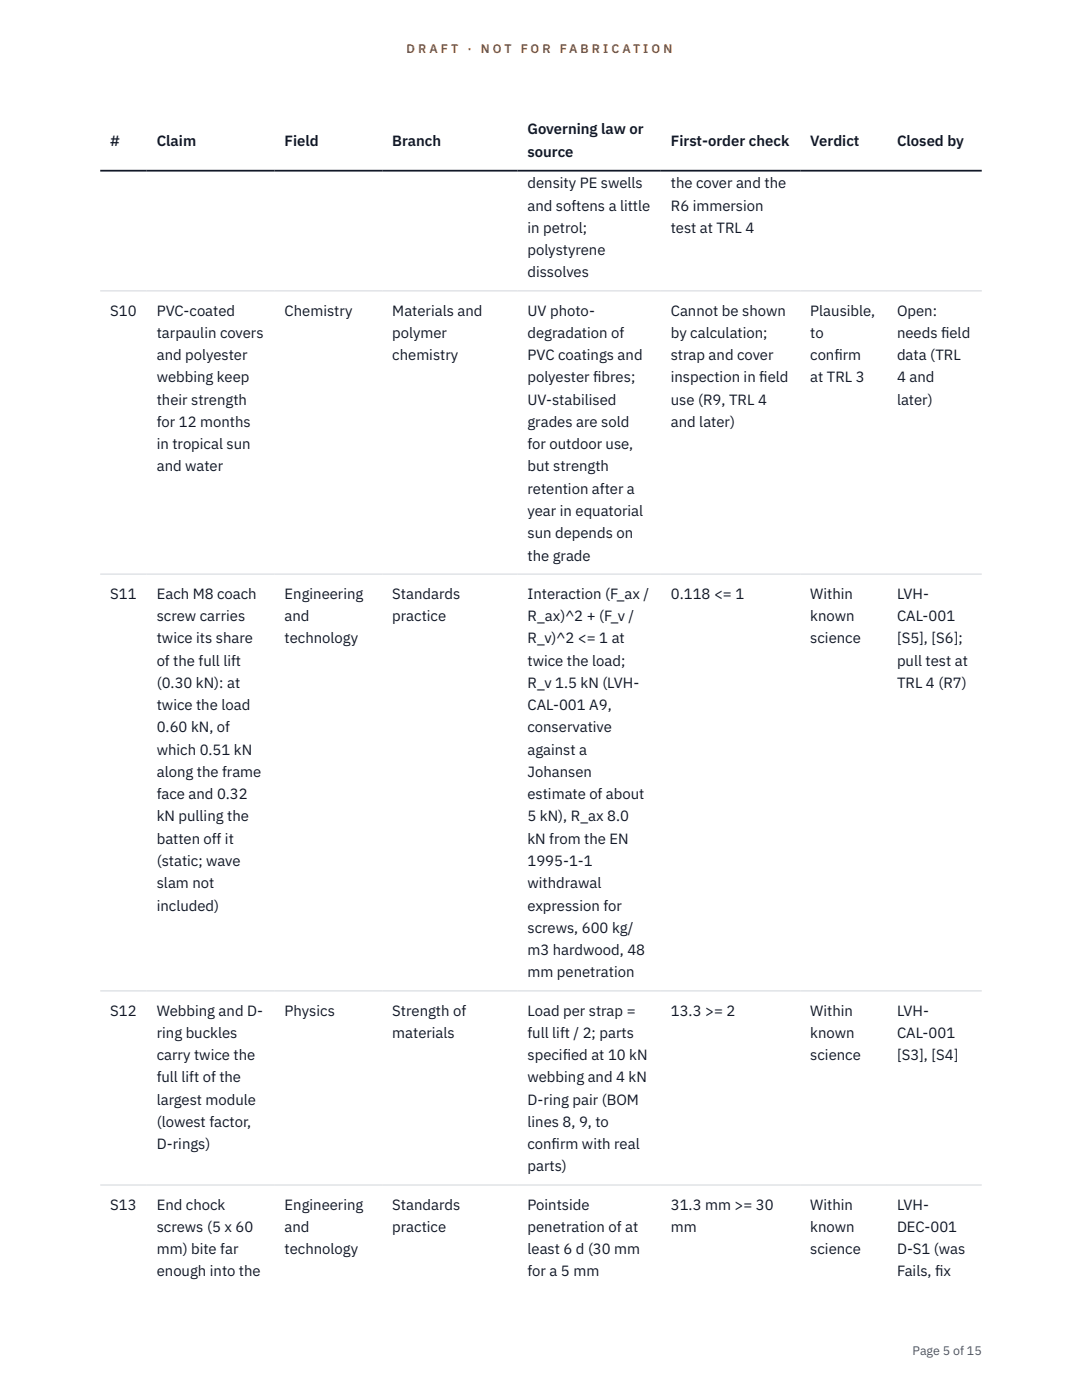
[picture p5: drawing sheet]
<svg xmlns="http://www.w3.org/2000/svg" width="216mm" height="279mm" viewBox="0 0 216 279" stroke-linecap="round" stroke-linejoin="round" font-family="sans-serif">
<defs><g id="words">
<g font-size="3" fill="#111827">
<text x="22" y="29.1">#</text>
<text x="31.3" y="29.1">Claim</text>
<text x="56.8" y="29.1">Field</text>
<text x="78.3" y="29.1">Branch</text>
<text x="105.3" y="26.8">Governing law or</text>
<text x="133.9" y="29.1">First-order check</text>
<text x="161.7" y="29.1">Verdict</text>
<text x="179" y="29.1">Closed by</text>
<text x="105.3" y="31.3">source</text>
<text x="105.3" y="37.6">density PE swells</text>
<text x="133.9" y="37.6">the cover and the</text>
<text x="105.3" y="42">and softens a little</text>
<text x="105.3" y="46.5">in petrol;</text>
<text x="133.9" y="42">R6 immersion</text>
<text x="133.9" y="46.5">test at TRL 4</text>
<text x="105.3" y="50.9">polystyrene</text>
<text x="105.3" y="55.4">dissolves</text>
<text x="22" y="63">S10</text>
<text x="31.3" y="63">PVC-coated</text>
<text x="56.8" y="63">Chemistry</text>
<text x="78.3" y="63">Materials and</text>
<text x="105.3" y="63">UV photo-</text>
<text x="133.9" y="63">Cannot be shown</text>
<text x="161.7" y="63">Plausible,</text>
<text x="179" y="63">Open:</text>
<text x="31.3" y="67.4">tarpaulin covers</text>
<text x="31.3" y="71.9">and polyester</text>
<text x="78.3" y="67.4">polymer</text>
<text x="78.3" y="71.9">chemistry</text>
<text x="105.3" y="67.4">degradation of</text>
<text x="105.3" y="71.9">PVC coatings and</text>
<text x="133.9" y="67.4">by calculation;</text>
<text x="133.9" y="71.9">strap and cover</text>
<text x="161.7" y="67.4">to</text>
<text x="161.7" y="71.9">conf</text>
<text x="166.5" y="71.9">irm</text>
<text x="179" y="67.4">needs f</text>
<text x="179" y="71.9">data (TRL</text>
<text x="187.8" y="67.4">ield</text>
<text x="31.3" y="76.3">webbing keep</text>
<text x="105.3" y="76.3">polyester f</text>
<text x="118.4" y="76.3">ibres;</text>
<text x="133.9" y="76.3">inspection in f</text>
<text x="151.5" y="76.3">ield</text>
<text x="161.7" y="76.3">at TRL 3</text>
<text x="179" y="76.3">4 and</text>
<text x="31.3" y="80.8">their strength</text>
<text x="105.3" y="80.8">UV-stabilised</text>
<text x="133.9" y="80.8">use (R9, TRL 4</text>
<text x="179" y="80.8">later)</text>
<text x="31.3" y="85.2">for 12 months</text>
<text x="31.3" y="89.6">in tropical sun</text>
<text x="105.3" y="85.2">grades are sold</text>
<text x="105.3" y="89.6">for outdoor use,</text>
<text x="133.9" y="85.2">and later)</text>
<text x="31.3" y="94.1">and water</text>
<text x="105.3" y="94.1">but strength</text>
<text x="105.3" y="98.5">retention after a</text>
<text x="105.3" y="103">year in equatorial</text>
<text x="105.3" y="107.4">sun depends on</text>
<text x="105.3" y="111.9">the grade</text>
<text x="22" y="119.5">S11</text>
<text x="31.3" y="119.5">Each M8 coach</text>
<text x="56.8" y="119.5">Engineering</text>
<text x="78.3" y="119.5">Standards</text>
<text x="105.3" y="119.5">Interaction (F_ax /</text>
<text x="133.9" y="119.5">0.118 &lt;= 1</text>
<text x="161.7" y="119.5">Within</text>
<text x="179" y="119.5">LVH-</text>
<text x="31.3" y="123.9">screw carries</text>
<text x="56.8" y="123.9">and</text>
<text x="78.3" y="123.9">practice</text>
<text x="105.3" y="123.9">R_ax)^2 + (F_v /</text>
<text x="161.7" y="123.9">known</text>
<text x="179" y="123.9">CAL-001</text>
<text x="31.3" y="128.4">twice its share</text>
<text x="56.8" y="128.4">technology</text>
<text x="105.3" y="128.4">R_v)^2 &lt;= 1 at</text>
<text x="161.7" y="128.4">science</text>
<text x="179" y="128.4">[S5], [S6];</text>
<text x="31.3" y="132.8">of the full lift</text>
<text x="31.3" y="137.3">(0.30 kN): at</text>
<text x="105.3" y="132.8">twice the load;</text>
<text x="105.3" y="137.3">R_v 1.5 kN (LVH-</text>
<text x="179" y="132.8">pull test at</text>
<text x="179" y="137.3">TRL 4 (R7)</text>
<text x="31.3" y="141.7">twice the load</text>
<text x="105.3" y="141.7">CAL-001 A9,</text>
<text x="31.3" y="146.2">0.60 kN, of</text>
<text x="105.3" y="146.2">conservative</text>
<text x="31.3" y="150.6">which 0.51 kN</text>
<text x="31.3" y="155.1">along the frame</text>
<text x="105.3" y="150.6">against a</text>
<text x="105.3" y="155.1">Johansen</text>
<text x="31.3" y="159.5">face and 0.32</text>
<text x="105.3" y="159.5">estimate of about</text>
<text x="31.3" y="163.9">kN pulling the</text>
<text x="105.3" y="163.9">5 kN), R_ax 8.0</text>
<text x="31.3" y="168.4">batten off it</text>
<text x="31.3" y="172.8">(static; wave</text>
<text x="105.3" y="168.4">kN from the EN</text>
<text x="105.3" y="172.8">1995-1-1</text>
<text x="31.3" y="177.3">slam not</text>
<text x="105.3" y="177.3">withdrawal</text>
<text x="31.3" y="181.7">included)</text>
<text x="105.3" y="181.7">expression for</text>
<text x="105.3" y="186.2">screws, 600 kg/</text>
<text x="105.3" y="190.6">m3 hardwood, 48</text>
<text x="105.3" y="195.1">mm penetration</text>
<text x="22" y="202.7">S12</text>
<text x="31.3" y="202.7">Webbing and D-</text>
<text x="56.8" y="202.7">Physics</text>
<text x="78.3" y="202.7">Strength of</text>
<text x="105.3" y="202.7">Load per strap =</text>
<text x="133.9" y="202.7">13.3 &gt;= 2</text>
<text x="161.7" y="202.7">Within</text>
<text x="179" y="202.7">LVH-</text>
<text x="31.3" y="207.1">ring buckles</text>
<text x="78.3" y="207.1">materials</text>
<text x="105.3" y="207.1">full lift / 2; parts</text>
<text x="161.7" y="207.1">known</text>
<text x="179" y="207.1">CAL-001</text>
<text x="31.3" y="211.6">carry twice the</text>
<text x="105.3" y="211.6">specif</text>
<text x="112.3" y="211.6">ied at 10 kN</text>
<text x="161.7" y="211.6">science</text>
<text x="179" y="211.6">[S3], [S4]</text>
<text x="31.3" y="216">full lift of the</text>
<text x="31.3" y="220.5">largest module</text>
<text x="105.3" y="216">webbing and 4 kN</text>
<text x="105.3" y="220.5">D-ring pair (BOM</text>
<text x="31.3" y="224.9">(lowest factor,</text>
<text x="105.3" y="224.9">lines 8, 9, to</text>
<text x="31.3" y="229.4">D-rings)</text>
<text x="105.3" y="229.4">conf</text>
<text x="105.3" y="233.8">parts)</text>
<text x="110.1" y="229.4">irm with real</text>
<text x="22" y="241.4">S13</text>
<text x="31.3" y="241.4">End chock</text>
<text x="31.3" y="245.9">screws (5 x 60</text>
<text x="56.8" y="241.4">Engineering</text>
<text x="56.8" y="245.9">and</text>
<text x="78.3" y="241.4">Standards</text>
<text x="78.3" y="245.9">practice</text>
<text x="105.3" y="241.4">Pointside</text>
<text x="105.3" y="245.9">penetration of at</text>
<text x="133.9" y="241.4">31.3 mm &gt;= 30</text>
<text x="133.9" y="245.9">mm</text>
<text x="161.7" y="241.4">Within</text>
<text x="161.7" y="245.9">known</text>
<text x="179" y="241.4">LVH-</text>
<text x="179" y="245.9">DEC-001</text>
<text x="31.3" y="250.3">mm) bite far</text>
<text x="56.8" y="250.3">technology</text>
<text x="105.3" y="250.3">least 6 d (30 mm</text>
<text x="161.7" y="250.3">science</text>
<text x="179" y="250.3">D-S1 (was</text>
<text x="31.3" y="254.8">enough into the</text>
<text x="105.3" y="254.8">for a 5 mm</text>
<text x="179" y="254.8">Fails, f</text>
<text x="186.6" y="254.8">ix</text>
</g>
<g font-size="2.5" fill="#b45309">
<text x="81.1" y="10.5">D R A F T</text>
<text x="93.3" y="10.5">·</text>
<text x="95.9" y="10.5">N O T</text>
<text x="103.9" y="10.5">F O R</text>
<text x="111.7" y="10.5">F A B R I C A T I O N</text>
</g>
<text font-size="2.5" fill="#4b5563" x="182.1" y="270.3">Page 5 of 15</text>
</g></defs>
<path d="M20 58.1h175.9M20 114.6h175.9M20 197.8h175.9M20 236.5h175.9" fill="none" stroke="#d1d5db" stroke-width=".2"/>
<path d="M20 34.1h175.9" fill="none" stroke="#111827" stroke-width=".35"/>
<use href="#words"/>
</svg>
